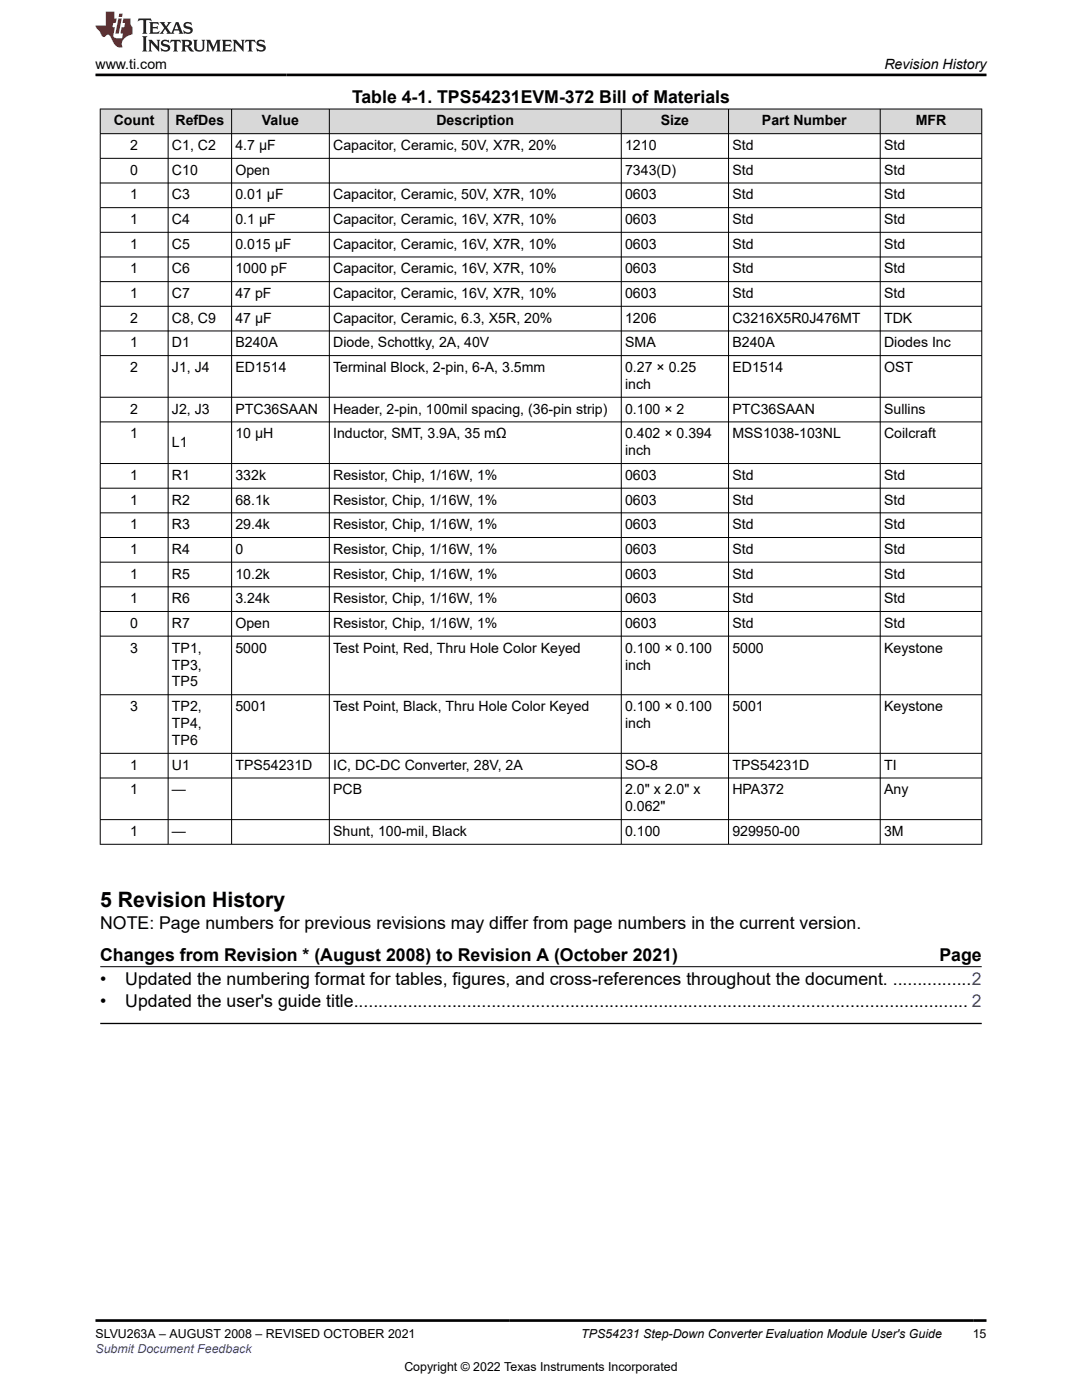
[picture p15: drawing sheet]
<svg xmlns="http://www.w3.org/2000/svg" width="216mm" height="279mm" viewBox="0 0 216 279" stroke-linecap="round" stroke-linejoin="round" font-family="sans-serif">
<defs><g id="words">
<text font-size="4.2" x="20" y="181">5 Revision History</text>
<g font-size="3.5">
<text x="70.2" y="20.6">Table 4-1. TPS54231EVM-372 Bill of Materials</text>
<text x="20" y="185.4">NOTE: Page numbers for previous revisions may differ from page numbers in the current version.</text>
<text x="20" y="191.7">Changes from Revision * (August 2008) to Revision A (October 2021)</text>
<text x="187.5" y="191.7">Page</text>
<text x="20" y="196.7">•</text>
<text x="25" y="196.7">Updated the numbering format for tables, figures, and cross-references throughout the document. ................2</text>
<text x="20" y="200.9">•</text>
<text x="25" y="200.9">Updated the user's guide title............................................................................................................................. 2</text>
</g>
<g font-size="2.8">
<text x="19" y="13.8">www.ti.com</text>
<text x="176.5" y="13.8">Revision History</text>
<text x="22.7" y="25">Count</text>
<text x="26" y="30">2</text>
<text x="34.3" y="30">C1, C2</text>
<text x="35" y="25">RefDes</text>
<text x="47" y="30">4.7 μF</text>
<text x="52.3" y="25">Value</text>
<text x="66.5" y="30">Capacitor, Ceramic, 50V, X7R, 20%</text>
<text x="87.1" y="25">Description</text>
<text x="124.7" y="30">1210</text>
<text x="131.8" y="25">Size</text>
<text x="146.1" y="30">Std</text>
<text x="152" y="25">Part Number</text>
<text x="176.4" y="30">Std</text>
<text x="182.7" y="25">MFR</text>
<text x="26" y="34.9">0</text>
<text x="34.3" y="34.9">C10</text>
<text x="47" y="34.9">Open</text>
<text x="124.7" y="34.9">7343(D)</text>
<text x="146.1" y="34.9">Std</text>
<text x="176.4" y="34.9">Std</text>
<text x="26" y="39.8">1</text>
<text x="34.3" y="39.8">C3</text>
<text x="47" y="39.8">0.01 μF</text>
<text x="66.5" y="39.8">Capacitor, Ceramic, 50V, X7R, 10%</text>
<text x="124.7" y="39.8">0603</text>
<text x="146.1" y="39.8">Std</text>
<text x="176.4" y="39.8">Std</text>
<text x="26" y="44.7">1</text>
<text x="34.3" y="44.7">C4</text>
<text x="47" y="44.7">0.1 μF</text>
<text x="66.5" y="44.7">Capacitor, Ceramic, 16V, X7R, 10%</text>
<text x="124.7" y="44.7">0603</text>
<text x="146.1" y="44.7">Std</text>
<text x="176.4" y="44.7">Std</text>
<text x="26" y="49.6">1</text>
<text x="34.3" y="49.6">C5</text>
<text x="47" y="49.6">0.015 μF</text>
<text x="66.5" y="49.6">Capacitor, Ceramic, 16V, X7R, 10%</text>
<text x="124.7" y="49.6">0603</text>
<text x="146.1" y="49.6">Std</text>
<text x="176.4" y="49.6">Std</text>
<text x="26" y="54.6">1</text>
<text x="26" y="59.5">1</text>
<text x="34.3" y="54.6">C6</text>
<text x="34.3" y="59.5">C7</text>
<text x="47" y="54.6">1000 pF</text>
<text x="47" y="59.5">47 pF</text>
<text x="66.5" y="54.6">Capacitor, Ceramic, 16V, X7R, 10%</text>
<text x="66.5" y="59.5">Capacitor, Ceramic, 16V, X7R, 10%</text>
<text x="124.7" y="54.6">0603</text>
<text x="124.7" y="59.5">0603</text>
<text x="146.1" y="54.6">Std</text>
<text x="146.1" y="59.5">Std</text>
<text x="176.4" y="54.6">Std</text>
<text x="176.4" y="59.5">Std</text>
<text x="26" y="64.4">2</text>
<text x="34.3" y="64.4">C8, C9</text>
<text x="47" y="64.4">47 μF</text>
<text x="66.5" y="64.4">Capacitor, Ceramic, 6.3, X5R, 20%</text>
<text x="124.7" y="64.4">1206</text>
<text x="146.1" y="64.4">C3216X5R0J476MT</text>
<text x="176.4" y="64.4">TDK</text>
<text x="26" y="69.3">1</text>
<text x="34.3" y="69.3">D1</text>
<text x="47" y="69.3">B240A</text>
<text x="66.5" y="69.3">Diode, Schottky, 2A, 40V</text>
<text x="124.7" y="69.3">SMA</text>
<text x="146.1" y="69.3">B240A</text>
<text x="176.4" y="69.3">Diodes Inc</text>
<text x="26" y="74.2">2</text>
<text x="34.3" y="74.2">J1, J4</text>
<text x="47" y="74.2">ED1514</text>
<text x="66.5" y="74.2">Terminal Block, 2-pin, 6-A, 3.5mm</text>
<text x="124.7" y="74.2">0.27 × 0.25</text>
<text x="124.7" y="77.6">inch</text>
<text x="146.1" y="74.2">ED1514</text>
<text x="176.4" y="74.2">OST</text>
<text x="26" y="82.6">2</text>
<text x="34.3" y="82.6">J2, J3</text>
<text x="47" y="82.6">PTC36SAAN</text>
<text x="66.5" y="82.6">Header, 2-pin, 100mil spacing, (36-pin strip)</text>
<text x="124.7" y="82.6">0.100 × 2</text>
<text x="146.1" y="82.6">PTC36SAAN</text>
<text x="176.4" y="82.6">Sullins</text>
<text x="26" y="87.5">1</text>
<text x="34.3" y="89.2">L1</text>
<text x="47" y="87.5">10 μH</text>
<text x="66.5" y="87.5">Inductor, SMT, 3.9A, 35 mΩ</text>
<text x="124.7" y="87.5">0.402 × 0.394</text>
<text x="146.1" y="87.5">MSS1038-103NL</text>
<text x="176.4" y="87.5">Coilcraft</text>
<text x="26" y="95.8">1</text>
<text x="34.3" y="95.8">R1</text>
<text x="47" y="95.8">332k</text>
<text x="66.5" y="95.8">Resistor, Chip, 1/16W, 1%</text>
<text x="124.7" y="90.9">inch</text>
<text x="124.7" y="95.8">0603</text>
<text x="146.1" y="95.8">Std</text>
<text x="176.4" y="95.8">Std</text>
<text x="26" y="100.7">1</text>
<text x="34.3" y="100.7">R2</text>
<text x="47" y="100.7">68.1k</text>
<text x="66.5" y="100.7">Resistor, Chip, 1/16W, 1%</text>
<text x="124.7" y="100.7">0603</text>
<text x="146.1" y="100.7">Std</text>
<text x="176.4" y="100.7">Std</text>
<text x="26" y="105.6">1</text>
<text x="34.3" y="105.6">R3</text>
<text x="47" y="105.6">29.4k</text>
<text x="66.5" y="105.6">Resistor, Chip, 1/16W, 1%</text>
<text x="124.7" y="105.6">0603</text>
<text x="146.1" y="105.6">Std</text>
<text x="176.4" y="105.6">Std</text>
<text x="26" y="110.5">1</text>
<text x="34.3" y="110.5">R4</text>
<text x="47" y="110.5">0</text>
<text x="66.5" y="110.5">Resistor, Chip, 1/16W, 1%</text>
<text x="124.7" y="110.5">0603</text>
<text x="146.1" y="110.5">Std</text>
<text x="176.4" y="110.5">Std</text>
<text x="26" y="115.5">1</text>
<text x="34.3" y="115.5">R5</text>
<text x="47" y="115.5">10.2k</text>
<text x="66.5" y="115.5">Resistor, Chip, 1/16W, 1%</text>
<text x="124.7" y="115.5">0603</text>
<text x="146.1" y="115.5">Std</text>
<text x="176.4" y="115.5">Std</text>
<text x="26" y="120.4">1</text>
<text x="26" y="125.3">0</text>
<text x="34.3" y="120.4">R6</text>
<text x="34.3" y="125.3">R7</text>
<text x="47" y="120.4">3.24k</text>
<text x="47" y="125.3">Open</text>
<text x="66.5" y="120.4">Resistor, Chip, 1/16W, 1%</text>
<text x="66.5" y="125.3">Resistor, Chip, 1/16W, 1%</text>
<text x="124.7" y="120.4">0603</text>
<text x="124.7" y="125.3">0603</text>
<text x="146.1" y="120.4">Std</text>
<text x="146.1" y="125.3">Std</text>
<text x="176.4" y="120.4">Std</text>
<text x="176.4" y="125.3">Std</text>
<text x="26" y="130.2">3</text>
<text x="34.3" y="130.2">TP1,</text>
<text x="47" y="130.2">5000</text>
<text x="66.5" y="130.2">Test Point, Red, Thru Hole Color Keyed</text>
<text x="124.7" y="130.2">0.100 × 0.100</text>
<text x="146.1" y="130.2">5000</text>
<text x="176.4" y="130.2">Keystone</text>
<text x="34.3" y="133.6">TP3,</text>
<text x="34.3" y="137">TP5</text>
<text x="124.7" y="133.6">inch</text>
<text x="26" y="141.9">3</text>
<text x="34.3" y="141.9">TP2,</text>
<text x="47" y="141.9">5001</text>
<text x="66.5" y="141.9">Test Point, Black, Thru Hole Color Keyed</text>
<text x="124.7" y="141.9">0.100 × 0.100</text>
<text x="146.1" y="141.9">5001</text>
<text x="176.4" y="141.9">Keystone</text>
<text x="34.3" y="145.3">TP4,</text>
<text x="34.3" y="148.7">TP6</text>
<text x="124.7" y="145.3">inch</text>
<text x="26" y="153.6">1</text>
<text x="34.3" y="153.6">U1</text>
<text x="47" y="153.6">TPS54231D</text>
<text x="66.5" y="153.6">IC, DC-DC Converter, 28V, 2A</text>
<text x="124.7" y="153.6">SO-8</text>
<text x="146.1" y="153.6">TPS54231D</text>
<text x="176.4" y="153.6">TI</text>
<text x="26" y="158.5">1</text>
<text x="34.3" y="158.5">—</text>
<text x="66.5" y="158.5">PCB</text>
<text x="124.7" y="158.5">2.0&quot; x 2.0&quot; x</text>
<text x="124.7" y="161.9">0.062&quot;</text>
<text x="146.1" y="158.5">HPA372</text>
<text x="176.4" y="158.5">Any</text>
<text x="26" y="166.8">1</text>
<text x="34.3" y="166.8">—</text>
<text x="66.5" y="166.8">Shunt, 100-mil, Black</text>
<text x="124.7" y="166.8">0.100</text>
<text x="146.1" y="166.8">929950-00</text>
<text x="176.4" y="166.8">3M</text>
</g>
<g font-size="2.5">
<text x="19" y="267.1">SLVU263A – AUGUST 2008 – REVISED OCTOBER 2021</text>
<text x="116" y="267.1">TPS54231 Step-Down Converter Evaluation Module User's Guide</text>
<text x="194.1" y="267.1">15</text>
<text x="80.7" y="273.5">Copyright © 2022 Texas Instruments Incorporated</text>
</g>
<text font-size="2.5" fill="#00f" x="19" y="270">Submit Document Feedback</text>
</g></defs>
<g fill="#d8d8d8">
<path d="M20 21.8h175.9v4.9h-175.9z" fill-rule="evenodd"/>
<path d="M20.1 21.8h13.4v4.8h-13.4z" fill-rule="evenodd"/>
<path d="M33.6 21.8h12.6v4.8h-12.6z" fill-rule="evenodd"/>
<path d="M46.3 21.8h19.4v4.8h-19.4z" fill-rule="evenodd"/>
<path d="M65.8 21.8h58.1v4.8h-58.1z" fill-rule="evenodd"/>
<path d="M124 21.8h21.3v4.8h-21.3z" fill-rule="evenodd"/>
<path d="M145.4 21.8h30.2v4.8h-30.2z" fill-rule="evenodd"/>
<path d="M175.7 21.8h20.1v4.8h-20.1z" fill-rule="evenodd"/>
</g>
<g fill="none" stroke="#000" stroke-width=".2">
<path d="M19.9 21.8h176.1M19.9 26.7h176.1M19.9 31.6h176.1M19.9 36.5h176.1M20 21.7v146.9M33.6 21.7v146.9M46.2 21.7v146.9M65.7 21.7v146.9M124 21.7v146.9M145.4 21.7v146.9M175.6 21.7v146.9M195.9 21.7v146.9"/>
<path d="M19.9 41.4h176.1M19.9 46.4h176.1M19.9 51.3h176.1M19.9 56.2h176.1M19.9 61.1h176.1M19.9 66h176.1M19.9 71h176.1M19.9 79.3h176.1M19.9 84.2h176.1M19.9 92.5h176.1M19.9 97.4h176.1M19.9 102.3h176.1"/>
<path d="M19.9 107.3h176.1M19.9 112.2h176.1M19.9 117.1h176.1M19.9 122h176.1M19.9 127h176.1M19.9 138.7h176.1M19.9 150.3h176.1M19.9 155.3h176.1M19.9 163.6h176.1M19.9 168.5h176.1M20 192.9h175.9"/>
</g>
<path d="M20 204.3h175.9" fill="none" stroke="#000" stroke-width=".26"/>
<path d="M27.7 3.7l-.2 .6 .5-.3h.6v.2v2.2l-.2 .3h1l-.2-.3v-2.2v-.2h.5l.5 .3-.1-.6zM29.8 4.4l.2 .4v1.6l-.2 .3h1.9l.1-.6a1.08 1.08 0 0 1-1.3 .2v-.6h.6l.4 .1v-.6l-.4 .2h-.6v-.6l.2-.1a1 1 0 0 1 1 .3l-.1-.6zM31.8 4.4l1 1.2-1 1.1h.9l-.2-.2 .4-.7 .5 .7-.2 .2h1.6l-.2-.2 .1-.4h1l.1 .4-.1 .2h.9l-.2-.3-.8-2h-.5l-1 2.2-.8-1.1 .9-1.1h-.8l.2 .2-.5 .7-.3-.7 .1-.2zM35.2 4.8l.4 1h-.8zM36.8 4.6a.65 .65 0 0 0-.2 .7 .65 .65 0 0 0 .6 .4l.7 .2 .1 .2a.79 .79 0 0 1-.7 .4 .79 .79 0 0 1-.7-.5l.1 .7 .2-.1a.93 .93 0 0 0 1.1 .1 .93 .93 0 0 0 .4-.9 1.46 1.46 0 0 0-1.2-.6l-.1-.4a1.09 1.09 0 0 1 1.2 .2l-.2-.6-.1 .1-.6-.1zM28.4 7.2l.2 .4v2.3l-.2 .4h1l-.2-.4v-2.3l.2-.4zM29.6 7.9l.2 .4v1.6l-.2 .4h.8l-.3-.4v-1.4l1.7 1.8v-2l.2-.4h-.8l.2 .3 .1 1.1-1.2-1.4zM32.3 8.1a.65 .65 0 0 0-.2 .7 .65 .65 0 0 0 .7 .4l.6 .2 .1 .3a.79 .79 0 0 1-.7 .3 .79 .79 0 0 1-.7-.5l.1 .8 .2-.1a.93 .93 0 0 0 1.1 0 .93 .93 0 0 0 .4-.9 1.46 1.46 0 0 0-1.2-.6l-.1-.4a1.09 1.09 0 0 1 1.2 .2l-.2-.6-.1 .1-.6-.1zM34.1 7.9l-.1 .7a.63 .63 0 0 1 .7-.4l.1 1.7-.3 .4h1l-.2-.4v-1.7a.66 .66 0 0 1 .8 .4l-.1-.7zM36.2 7.9l.2 .4v1.6l-.2 .4h.9l-.2-.2v-.8l.5 .1 .1 .1a.79 .79 0 0 0 1.2 .7l-1-1a.61 .61 0 0 0 .6-.6 .61 .61 0 0 0-.5-.6zM36.9 8.3l.2-.1a.47 .47 0 0 1 .5 .1 .47 .47 0 0 1 .1 .5l-.2 .2h-.6zM38.5 7.9l.2 .3a2.27 2.27 0 0 0 .4 1.9 1.04 1.04 0 0 0 1.7-.6v-1.3l.2-.3h-.8l.2 .4v1.2a.6 .6 0 0 1-.6 .5 .6 .6 0 0 1-.6-.5v-1.2l.3-.4zM41.1 7.9l.2 .4v1.6l-.2 .4h.7l-.2-.4v-1.5l.9 1.9 .8-1.9v1.5l-.2 .4h1l-.3-.4v-1.6l.3-.4h-.8l-.7 1.6-.7-1.6zM44.3 7.9l.2 .4v1.6l-.2 .4h1.9l.1-.6a1.09 1.09 0 0 1-1.3 .1v-.6h.6l.4 .2v-.7l-.4 .2h-.6v-.5l.2-.2a1.01 1.01 0 0 1 1 .3l-.1-.6zM46.4 7.9l.3 .4v1.6l-.3 .4h.8l-.2-.4v-1.4l1.6 1.8v-2l.2-.4h-.7l.2 .3v1.1l-1.2-1.4zM49 7.9l-.1 .7a.63 .63 0 0 1 .8-.4v1.7l-.3 .4h1l-.2-.4v-1.7a.66 .66 0 0 1 .8 .4l-.1-.7zM51.4 8.1a.65 .65 0 0 0-.2 .7 .65 .65 0 0 0 .6 .4l.6 .2 .2 .3a.79 .79 0 0 1-.8 .3 .79 .79 0 0 1-.6-.5l.1 .8 .2-.1a.93 .93 0 0 0 1 0 .93 .93 0 0 0 .5-.9 1.46 1.46 0 0 0-1.3-.6l-.1-.4a1.09 1.09 0 0 1 1.3 .2l-.2-.6-.2 .1-.5-.1z" fill="#231f20"/>
<path d="M21.1 2.3v2.8h-2.1l.1 .4 .9 .9a.95 .95 0 0 0 .9 .9 .59 .59 0 0 1 .6-.3 .59 .59 0 0 1 .5 .3l.4 .8a1.59 1.59 0 0 0 2.1 1.3 1.61 1.61 0 0 1 1-2.2l1-.4-.1-1.4a1.59 1.59 0 0 1-.4-1.7h-1.4l-.2 .9h.5l-.1 .8h-.5l-.2 1v.3h.4l-.2 .9h-.6a.73 .73 0 0 1-1.1-.6l.3-1.6h-.5l.2-.8h.5l.2-.9h-.5v-1.4zM23.6 3.7l-.6 3h.7l.6-3zM23.8 2.7l-.1 .7h.7l.1-.7z" fill="#ed1c24"/>
<path d="M19 15h177.8M19 263.5h177.8" fill="none" stroke="#000" stroke-width=".53"/>
<use href="#words"/>
</svg>
